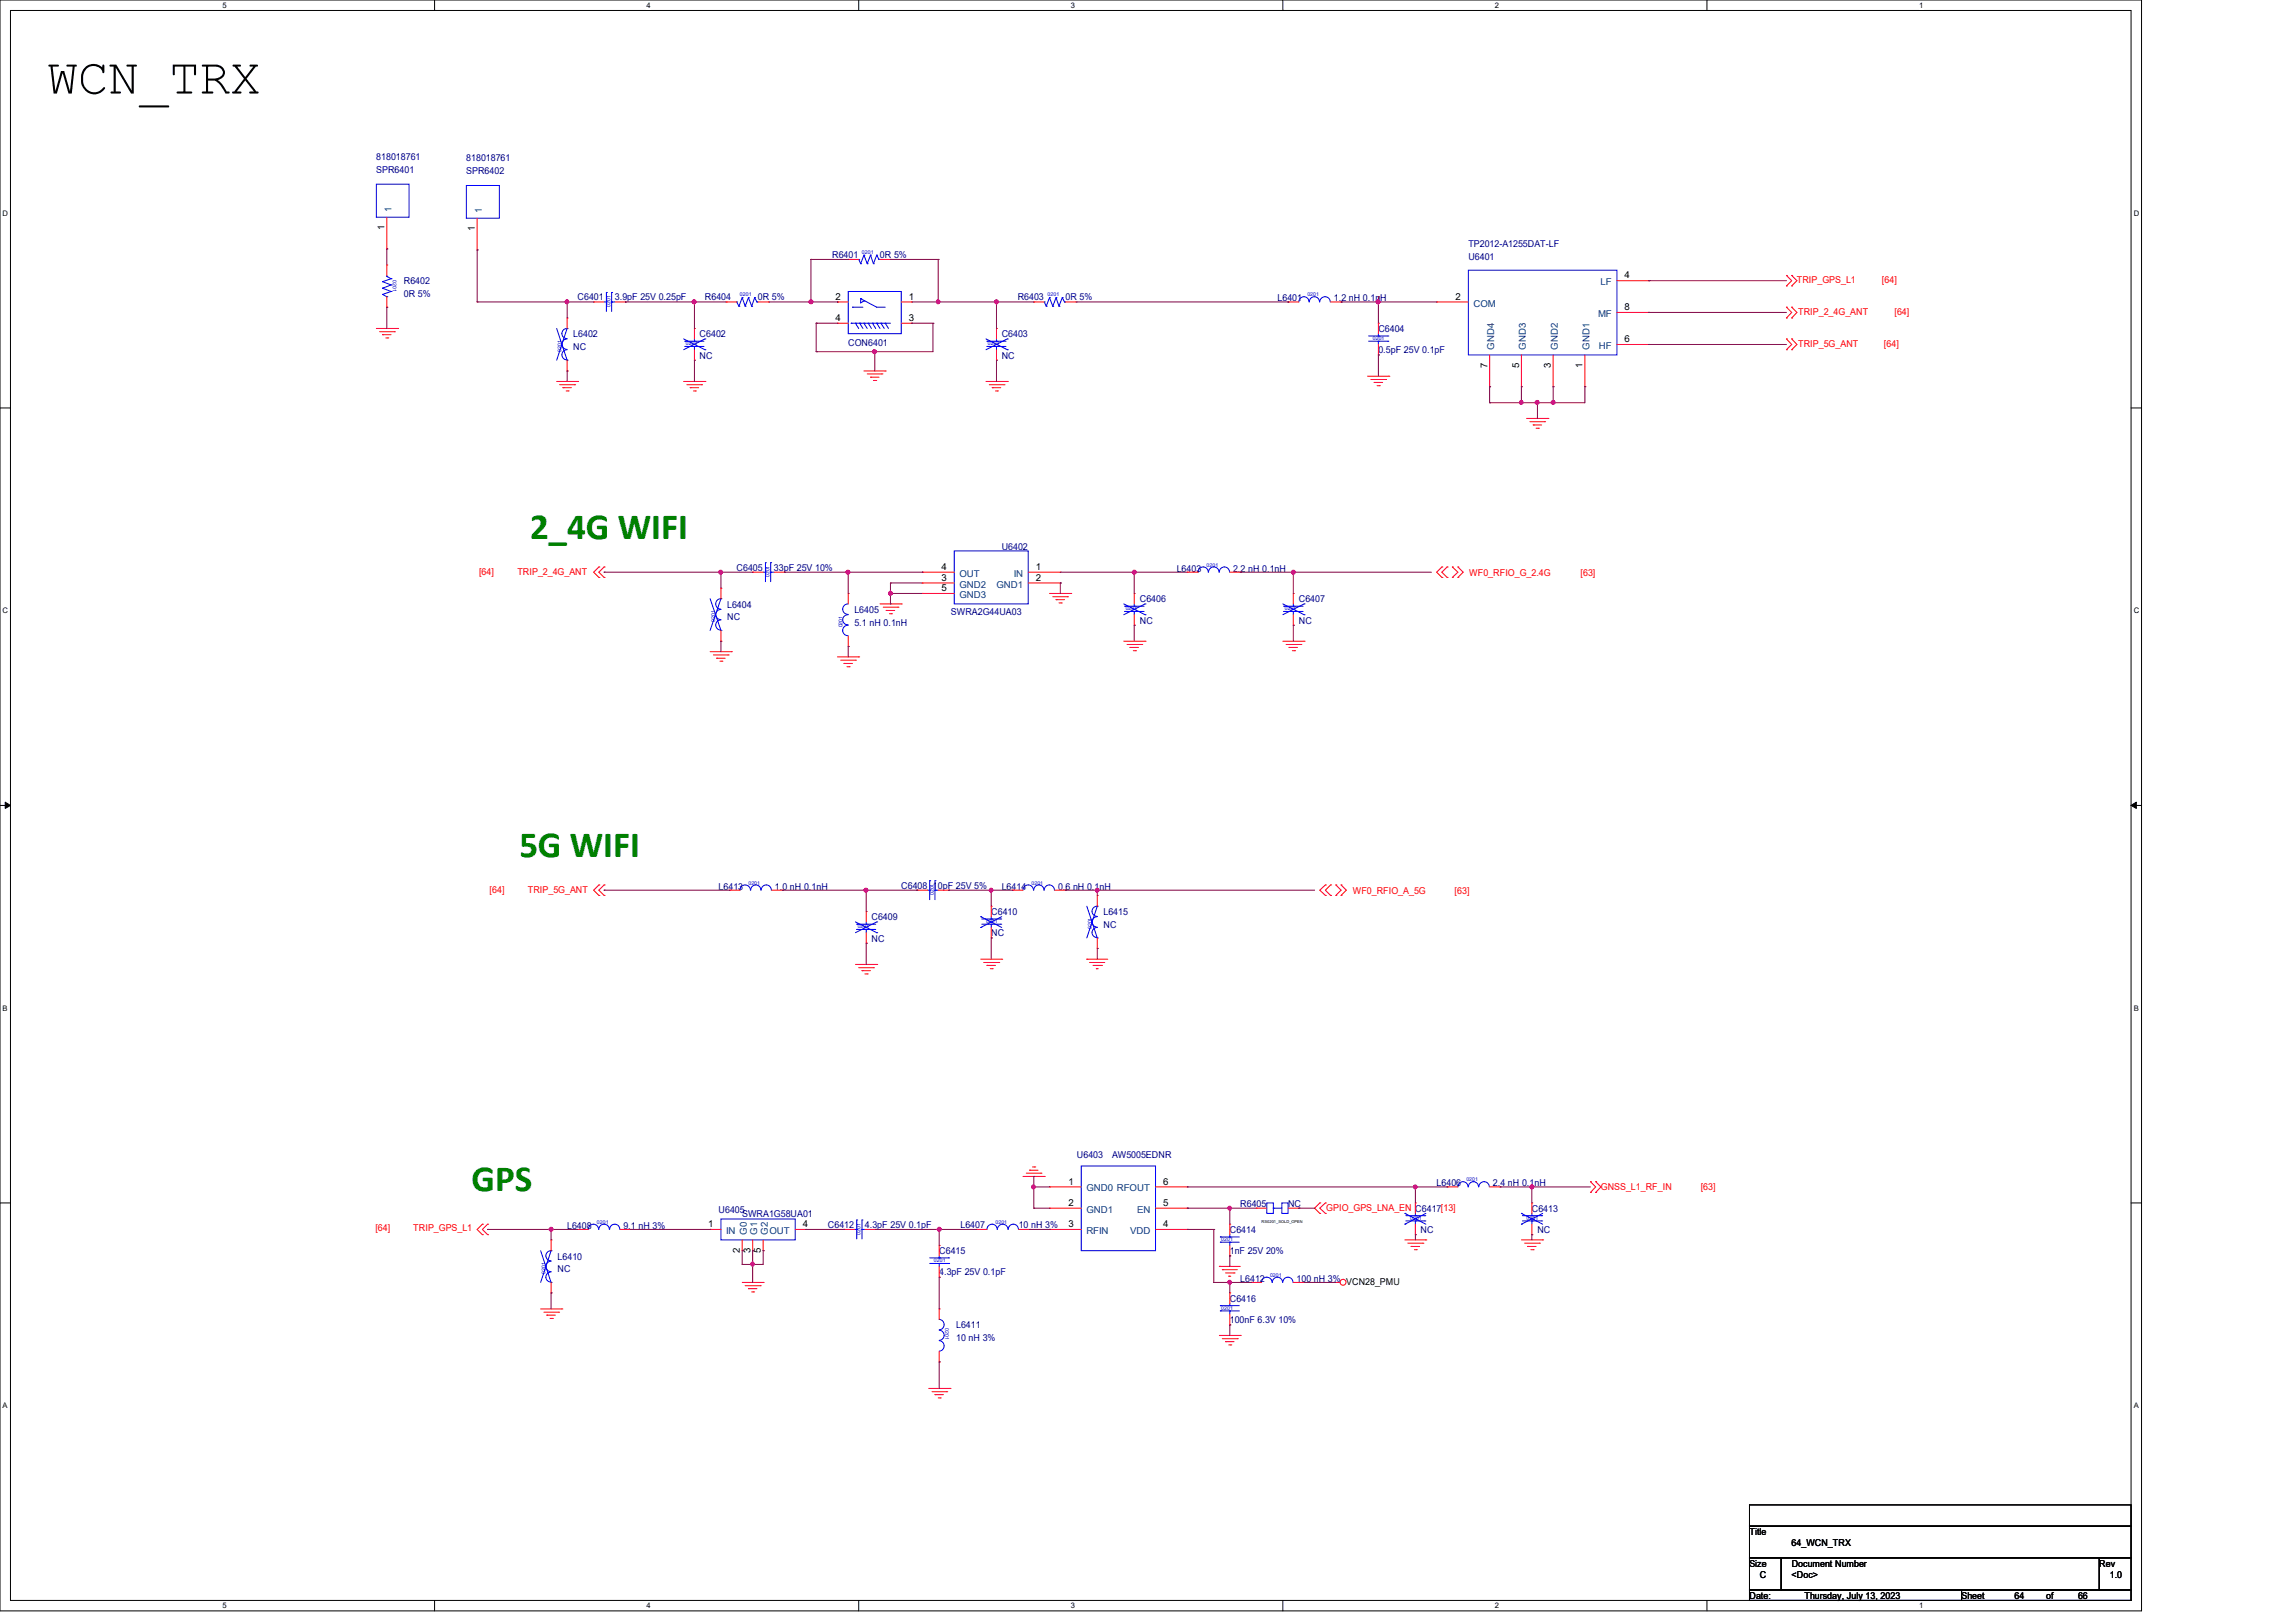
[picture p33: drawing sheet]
<svg xmlns="http://www.w3.org/2000/svg" width="297mm" height="210mm" viewBox="0 0 297 210" stroke-linecap="round" stroke-linejoin="round" font-family="sans-serif">
<defs><g id="words">
<text font-size="6.6" x="6.1" y="12.1">WCN_TRX</text>
<g font-size="4.8" fill="#008000">
<text x="68.6" y="69.7">2_4G WIFI</text>
<text x="67.2" y="110.9">5G WIFI</text>
<text x="61" y="154.1">GPS</text>
</g>
<g font-size="1.2" fill="#000080">
<text x="48.7" y="22.4">SPR6401</text>
<text x="48.7" y="20.7">818018761</text>
<text x="60.3" y="22.5">SPR6402</text>
<text x="60.3" y="20.9">818018761</text>
<text x="107.7" y="33.4">R6401</text>
<text x="113.8" y="33.4">0R 5%</text>
<text x="189.9" y="32">TP2012-A1255DAT-LF</text>
<text x="189.9" y="33.6">U6401</text>
<text x="52.2" y="36.8">R6402</text>
<text x="52.2" y="38.4">0R 5%</text>
<text x="74.7" y="38.9">C6401</text>
<text x="79.5" y="38.9">3.9pF 25V 0.25pF</text>
<text x="91.2" y="38.9">R6404</text>
<text x="98" y="38.9">0R 5%</text>
<text x="131.7" y="38.9">R6403</text>
<text x="137.8" y="38.9">0R 5%</text>
<text x="165.3" y="39">L6401</text>
<text x="172.5" y="39">1.2 nH 0.1nH</text>
<text x="74.2" y="43.6">L6402</text>
<text x="74.2" y="45.3">NC</text>
<text x="90.5" y="43.6">C6402</text>
<text x="90.5" y="46.4">NC</text>
<text x="109.7" y="44.7">CON6401</text>
<text x="129.6" y="43.6">C6403</text>
<text x="129.6" y="46.4">NC</text>
<text x="178.3" y="43">C6404</text>
<text x="178.3" y="45.7">0.5pF 25V 0.1pF</text>
<text x="129.6" y="71.2">U6402</text>
<text x="95.3" y="73.8">C6405</text>
<text x="100.1" y="73.8">33pF 25V 10%</text>
<text x="147.4" y="77.9">C6406</text>
<text x="152.2" y="74">L6403</text>
<text x="159.5" y="74">2.2 nH 0.1nH</text>
<text x="168" y="77.9">C6407</text>
<text x="94.1" y="78.6">L6404</text>
<text x="94.1" y="80.3">NC</text>
<text x="110.5" y="79.3">L6405</text>
<text x="110.5" y="80.9">5.1 nH 0.1nH</text>
<text x="123" y="79.6">SWRA2G44UA03</text>
<text x="147.4" y="80.7">NC</text>
<text x="168" y="80.7">NC</text>
<text x="93" y="115.1">L6413</text>
<text x="100.2" y="115.1">1.0 nH 0.1nH</text>
<text x="112.7" y="119.1">C6409</text>
<text x="116.6" y="115">C6408 10pF 25V 5%</text>
<text x="128.2" y="118.4">C6410</text>
<text x="129.6" y="115.1">L6414</text>
<text x="136.9" y="115.1">0.6 nH 0.1nH</text>
<text x="142.7" y="118.4">L6415</text>
<text x="112.7" y="121.8">NC</text>
<text x="128.2" y="121.2">NC</text>
<text x="142.7" y="120.1">NC</text>
<text x="139.3" y="149.8">U6403</text>
<text x="143.8" y="149.8">AW5005EDNR</text>
<text x="185.8" y="153.5">L6406</text>
<text x="193.1" y="153.5">2.4 nH 0.1nH</text>
<text x="73.4" y="159">L6408</text>
<text x="80.6" y="159">9.1 nH 3%</text>
<text x="93" y="156.9">U6405</text>
<text x="96" y="157.5">SWRA1G58UA01</text>
<text x="107.1" y="158.9">C6412</text>
<text x="111.9" y="158.9">4.3pF 25V 0.1pF</text>
<text x="124.2" y="158.9">L6407</text>
<text x="131.8" y="158.9">10 nH 3%</text>
<text x="159.1" y="159.6">C6414</text>
<text x="160.4" y="156.1">R6405</text>
<text x="166.6" y="156.1">NC</text>
<text x="183.8" y="159.6">NC</text>
<text x="198.2" y="156.8">C6413</text>
<text x="198.9" y="159.6">NC</text>
<text x="72.1" y="163">L6410</text>
<text x="72.1" y="164.6">NC</text>
<text x="121.5" y="162.3">C6415</text>
<text x="121.5" y="165">4.3pF 25V 0.1pF</text>
<text x="159.1" y="162.3">1nF 25V 20%</text>
<text x="160.4" y="165.9">L6412</text>
<text x="167.7" y="165.9">100 nH 3%</text>
<text x="123.7" y="171.9">L6411</text>
<text x="123.7" y="173.5">10 nH 3%</text>
<text x="159.1" y="168.4">C6416</text>
<text x="159.1" y="171.2">100nF 6.3V 10%</text>
</g>
<g font-size="1.2">
<text x="49.7" y="29.8" transform="rotate(-90 49.7 29.8)">1</text>
<text x="61.4" y="29.9" transform="rotate(-90 61.4 29.9)">1</text>
<text x="108.1" y="38.8">2</text>
<text x="108.1" y="41.5">4</text>
<text x="117.6" y="38.8">1</text>
<text x="117.6" y="41.5">3</text>
<text x="188.3" y="38.8">2</text>
<text x="210.1" y="36">4</text>
<text x="210.1" y="40.1">8</text>
<text x="192.4" y="47.6" transform="rotate(-90 192.4 47.6)">7</text>
<text x="196.5" y="47.6" transform="rotate(-90 196.5 47.6)">5</text>
<text x="200.6" y="47.6" transform="rotate(-90 200.6 47.6)">3</text>
<text x="204.7" y="47.6" transform="rotate(-90 204.7 47.6)">1</text>
<text x="210.1" y="44.3">6</text>
<text x="121.8" y="75.1">3</text>
<text x="121.8" y="76.5">5</text>
<text x="121.8" y="73.7">4</text>
<text x="134" y="75.1">2</text>
<text x="134" y="73.7">1</text>
<text x="138.2" y="153.3">1</text>
<text x="150.4" y="153.3">6</text>
<text x="91.6" y="158.8">1</text>
<text x="103.8" y="158.8">4</text>
<text x="138.2" y="156">2</text>
<text x="138.2" y="158.8">3</text>
<text x="150.4" y="158.8">4</text>
<text x="150.4" y="156">5</text>
<text x="95.7" y="162.1" transform="rotate(-90 95.7 162.1)">2</text>
<text x="97.1" y="162.1" transform="rotate(-90 97.1 162.1)">3</text>
<text x="98.4" y="162.1" transform="rotate(-90 98.4 162.1)">5</text>
<text x="174.2" y="166.3">VCN28_PMU</text>
<text x="226.3" y="198.6">Title</text>
<text x="226.3" y="202.7">Size</text>
<text x="231.8" y="200">64_WCN_TRX</text>
<text x="231.8" y="202.7">Document Number</text>
<text x="271.6" y="202.7">Rev</text>
<text x="226.3" y="206.9">Date:</text>
<text x="227.7" y="204.1">C</text>
<text x="231.8" y="204.1">&lt;Doc&gt;</text>
<text x="233.4" y="206.9">Thursday, July 13, 2023</text>
<text x="253.7" y="206.9">Sheet</text>
<text x="260.6" y="206.9">64</text>
<text x="264.7" y="206.9">of</text>
<text x="268.8" y="206.9">66</text>
<text x="272.9" y="204.1">1.0</text>
</g>
<g font-size="1.2" fill="#004080">
<text x="50.6" y="27.4" transform="rotate(-90 50.6 27.4)">1</text>
<text x="62.3" y="27.6" transform="rotate(-90 62.3 27.6)">1</text>
<text x="190.6" y="39.7">COM</text>
<text x="206.7" y="41">MF</text>
<text x="207" y="36.9">LF</text>
<text x="193.3" y="45.3" transform="rotate(-90 193.3 45.3)">GND4</text>
<text x="197.4" y="45.3" transform="rotate(-90 197.4 45.3)">GND3</text>
<text x="201.5" y="45.3" transform="rotate(-90 201.5 45.3)">GND2</text>
<text x="205.6" y="45.3" transform="rotate(-90 205.6 45.3)">GND1</text>
<text x="206.8" y="45.2">HF</text>
<text x="124.1" y="76">GND2</text>
<text x="124.1" y="77.4">GND3</text>
<text x="124.1" y="74.6">OUT</text>
<text x="128.9" y="76">GND1</text>
<text x="131.1" y="74.6">IN</text>
<text x="140.5" y="154.2">GND0 RFOUT</text>
<text x="93.9" y="159.7">IN</text>
<text x="96.6" y="159.8" transform="rotate(-90 96.6 159.8)">G0</text>
<text x="98" y="159.8" transform="rotate(-90 98 159.8)">G1</text>
<text x="99.3" y="159.8" transform="rotate(-90 99.3 159.8)">G2</text>
<text x="99.5" y="159.7">OUT</text>
<text x="140.5" y="156.9">GND1</text>
<text x="140.5" y="159.7">RFIN</text>
<text x="146.2" y="159.7">VDD</text>
<text x="147.1" y="156.9">EN</text>
</g>
<g font-size="1.2" fill="#f00">
<text x="232.4" y="36.7">TRIP_GPS_L1</text>
<text x="232.6" y="40.8">TRIP_2_4G_ANT</text>
<text x="243.4" y="36.7">[64]</text>
<text x="245.1" y="40.8">[64]</text>
<text x="232.6" y="44.9">TRIP_5G_ANT</text>
<text x="243.7" y="44.9">[64]</text>
<text x="62" y="74.4">[64]</text>
<text x="66.9" y="74.4">TRIP_2_4G_ANT</text>
<text x="190.1" y="74.5">WF0_RFIO_G_2.4G</text>
<text x="204.5" y="74.5">[63]</text>
<text x="63.3" y="115.5">[64]</text>
<text x="68.3" y="115.5">TRIP_5G_ANT</text>
<text x="175" y="115.7">WF0_RFIO_A_5G</text>
<text x="188.2" y="115.7">[63]</text>
<text x="207.1" y="153.9">GNSS_L1_RF_IN</text>
<text x="220" y="153.9">[63]</text>
<text x="48.6" y="159.3">[64]</text>
<text x="53.5" y="159.3">TRIP_GPS_L1</text>
<text x="171.6" y="156.7">GPIO_GPS_LNA_EN C6417[13]</text>
</g>
<g font-size="1">
<text x="28.8" y="1">5</text>
<text x="83.7" y="1">4</text>
<text x="138.5" y="1">3</text>
<text x="193.4" y="1">2</text>
<text x="248.2" y="1">1</text>
<text x=".3" y="27.9">D</text>
<text x="276" y="27.9">D</text>
<text x=".3" y="79.4">C</text>
<text x="276" y="79.4">C</text>
<text x=".3" y="130.8">B</text>
<text x="276" y="130.8">B</text>
<text x=".3" y="182.2">A</text>
<text x="276" y="182.2">A</text>
<text x="28.8" y="208.1">5</text>
<text x="83.7" y="208.1">4</text>
<text x="138.5" y="208.1">3</text>
<text x="193.4" y="208.1">2</text>
<text x="248.2" y="208.1">1</text>
</g>
<g font-size=".7" fill="#00f">
<text x="111.5" y="32.9">0201</text>
<text x="50.8" y="36.2" transform="rotate(90 50.8 36.2)">0201</text>
<text x="79" y="39.8" transform="rotate(-90 79 39.8)">0201</text>
<text x="95.7" y="38.4">0201</text>
<text x="135.5" y="38.4">0201</text>
<text x="169.1" y="38.4">0201</text>
<text x="72.6" y="45.5" transform="rotate(-90 72.6 45.5)">0201</text>
<text x="88.7" y="44.7">0201</text>
<text x="127.8" y="44.7">0201</text>
<text x="177.6" y="43.9">0201</text>
<text x="99.5" y="74.7" transform="rotate(-90 99.5 74.7)">0201</text>
<text x="156.1" y="73.3">0201</text>
<text x="92.5" y="80.5" transform="rotate(-90 92.5 80.5)">0201</text>
<text x="109" y="81.2" transform="rotate(-90 109 81.2)">0201</text>
<text x="145.6" y="79">0201</text>
<text x="166.2" y="79">0201</text>
<text x="96.8" y="114.5">0201</text>
<text x="120.8" y="115.9" transform="rotate(-90 120.8 115.9)">0201</text>
<text x="127.6" y="119.4">0201</text>
<text x="133.4" y="114.5">0201</text>
<text x="111" y="120.1">0201</text>
<text x="141.2" y="120.3" transform="rotate(-90 141.2 120.3)">0201</text>
<text x="189.7" y="152.9">0201</text>
<text x="77.2" y="158.4">0201</text>
<text x="111.3" y="159.8" transform="rotate(-90 111.3 159.8)">0201</text>
<text x="128.8" y="158.4">0201</text>
<text x="158" y="160.5">0201</text>
<text x="182.4" y="157.8">0201</text>
<text x="197.5" y="157.8">0201</text>
<text x="70.6" y="164.8" transform="rotate(-90 70.6 164.8)">0201</text>
<text x="120.8" y="163.3">0201</text>
<text x="164.3" y="165.2">0201</text>
<text x="122.3" y="171.8" transform="rotate(90 122.3 171.8)">0201</text>
<text x="158" y="169.5">0201</text>
</g>
<text font-size=".5" x="163.2" y="158.2">RS0201_SOLD_OPEN</text>
</g></defs>
<path d="M0 0h277v208.4h-277zM1.4 1.4h274.3v205.7h-274.3z" fill="none" stroke="#000" stroke-width=".13"/>
<g fill="#fff">
<path d="M28.8 .1h.5v1.1h-.5z"/>
<path d="M28.8 207.2h.5v1.1h-.5z"/>
</g>
<path d="M56.2 0v1.4M56.2 207.1v1.3" fill="none" stroke="#000" stroke-width=".13"/>
<g fill="#fff">
<path d="M83.7 .1h.5v1.1h-.5z"/>
<path d="M83.7 207.2h.5v1.1h-.5z"/>
</g>
<path d="M111.1 0v1.4M111.1 207.1v1.3" fill="none" stroke="#000" stroke-width=".13"/>
<g fill="#fff">
<path d="M138.5 .1h.6v1.1h-.6z"/>
<path d="M138.5 207.2h.6v1.1h-.6z"/>
</g>
<path d="M165.9 0v1.4M165.9 207.1v1.3" fill="none" stroke="#000" stroke-width=".13"/>
<g fill="#fff">
<path d="M193.4 .1h.5v1.1h-.5z"/>
<path d="M193.4 207.2h.5v1.1h-.5z"/>
</g>
<path d="M220.8 0v1.4M220.8 207.1v1.3" fill="none" stroke="#000" stroke-width=".13"/>
<g fill="#fff">
<path d="M248.2 .1h.6v1.1h-.6z"/>
<path d="M248.2 207.2h.6v1.1h-.6z"/>
<path d="M.3 27.1h.8v1.1h-.8z"/>
<path d="M276 27.1h.7v1.1h-.7z"/>
<path d="M.3 78.5h.8v1.1h-.8z"/>
<path d="M276 78.5h.7v1.1h-.7z"/>
</g>
<path d="M0 52.8h1.4M275.7 52.8h1.3" fill="none" stroke="#000" stroke-width=".13"/>
<g fill="#fff">
<path d="M.3 129.9h.7v1.1h-.7z"/>
<path d="M276 129.9h.6v1.1h-.6z"/>
</g>
<path d="M0 104.2h1.4M275.7 104.2h1.3" fill="none" stroke="#000" stroke-width=".13"/>
<path d="M.7 103.8l.7 .4-.7 .4zM275.7 104.2l.7-.4v.8z" fill="#000" stroke="#000" stroke-width=".13"/>
<g fill="#fff">
<path d="M.3 181.4h.7v1.1h-.7z"/>
<path d="M276 181.4h.6v1.1h-.6z"/>
</g>
<path d="M0 155.7h1.4M275.7 155.7h1.3M226.3 194.7h49.4v2.8h-49.4zM226.3 197.5h49.4v4.1h-49.4zM226.3 201.6h4.1v4.1h-4.1zM226.3 205.7h27.4v1.4h-27.4zM230.4 201.6h41.2v4.1h-41.2zM253.7 205.7h22v1.4h-22zM271.6 201.6h4.1v4.1h-4.1z" fill="none" stroke="#000" stroke-width=".13"/>
<g fill="none" stroke="#f00" stroke-width=".13">
<path d="M50 39.8h.1M50 34.3h.1M50 32.2h.1M50 28.1v4.1M50 34.3v1.3M50 38.4v1.4M61.7 32.3h.1M61.7 28.2v4.1M76.8 39.1h.1M76.8 39.1h1.3M79.5 39.1h1.4M80.9 39.1h.1"/>
<path d="M93.9 39.1h.1M93.9 39.1h1.4M98 39.1h1.4M99.4 39.1h.1M108.3 39.1h.1M108.3 39.1h1.4M109.7 33.6h.1M109.7 33.6h1.4M113.8 33.6h1.4M115.2 33.6h.1M116.6 39.1h1.3M117.9 39.1h.1"/>
<path d="M133.7 39.1h.1M133.7 39.1h1.4M137.8 39.1h1.4M139.2 39.1h.1M166.6 39.1h.1M166.6 39.1h1.4M172.1 39.1h1.4M173.5 39.1h.1M185.8 39.1h.1M185.8 39.1h4.1M209.2 36.3h4.1M213.3 36.3h.1"/>
<path d="M231.1 37h.1M231.1 35.6h.1M231.1 39.8h.1M231.1 35.6l.7 .7-.7 .7M231.1 39.8l.7 .6-.7 .7M231.8 37h.1M231.8 35.6h.1M231.8 39.8h.1M231.8 35.6l.7 .7-.7 .7M231.8 39.8l.7 .6-.7 .7M48.7 42.5h2.7M49.1 42.9h1.9"/>
<path d="M49.5 43.3h.1M49.5 43.3h1.1M49.9 43.7h.3M50.2 43.7h.1M51 42.9h.1M51.4 42.5h.1M72 49.4h2.7M72.4 49.8h1.9M72.8 50.2h.1M72.8 50.2h1.1M73.2 50.6h.3M73.4 48h.1"/>
<path d="M73.4 41.1h.1M73.4 41.1v1.4M73.4 46.6v1.4M73.5 50.6h.1M74.3 49.8h.1M74.7 49.4h.1M88.4 49.4h2.8M88.9 49.8h1.9M89.3 50.2h.1M89.3 50.2h1.1M89.7 50.6h.3M89.8 42.5h.1"/>
<path d="M89.8 46.6h.1M89.8 42.5v1.4M89.8 45.3v1.3M90 50.6h.1M90.8 49.8h.1M91.2 49.4h.1M108.3 41.8h.1M108.3 41.8h1.4M111.8 48h2.7M112.2 48.4h1.9M112.6 48.8h.1M112.6 48.8h1.1"/>
<path d="M113 49.2h.3M113.3 49.2h.1M114.1 48.4h.1M114.5 48h.1M116.6 41.8h1.3M117.9 41.8h.1M127.6 49.4h2.7M128 49.8h1.9M128.4 50.2h.1M128.4 50.2h1.1M128.8 50.6h.2M128.9 42.5h.1"/>
<path d="M128.9 46.6h.1M128.9 42.5v1.4M128.9 45.3v1.3M129 50.6h.1M129.9 49.8h.1M130.3 49.4h.1M176.9 48.7h2.8M177.3 49.1h1.9M177.8 49.5h.1M177.8 49.5h1.1M178.1 49.9h.3M178.3 41.8h.1"/>
<path d="M178.3 45.9h.1M178.3 41.8v1.4M178.3 44.6v1.3M178.4 49.9h.1M179.2 49.1h.1M179.7 48.7h.1M192.7 50h.1M192.7 45.9v4.1M196.8 50h.1M196.8 45.9v4.1M197.5 54.1h2.7M197.9 54.6h1.9"/>
<path d="M198.3 55h.1M198.3 55h1.1M198.7 55.4h.3M199 55.4h.1M199.8 54.6h.1M200.2 54.1h.1M200.9 50h.1M200.9 45.9v4.1M205 50h.1M205 45.9v4.1M209.2 44.6h4.1M209.2 40.4h4.1"/>
<path d="M213.3 44.6h.1M213.3 40.4h.1M231.1 41.1h.1M231.1 45.3h.1M231.1 43.9h.1M231.1 43.9l.7 .7-.7 .7M231.8 41.1h.1M231.8 45.3h.1M231.8 43.9h.1M231.8 43.9l.7 .7-.7 .7M77.5 74.7h.1M77.5 73.4h.1"/>
<path d="M77.5 73.4l-.7 .6 .7 .7M78.1 74.7h.1M78.1 73.4h.1M78.1 73.4l-.6 .6 .6 .7M93.3 76.1h.1M93.3 76.1v1.4M97.4 74h.1M97.4 74h1.3M100.1 74h1.4M101.5 74h.1M109.7 76.8h.1M109.7 76.8v1.3"/>
<path d="M113.8 78.1h2.8M114.3 78.6h1.9M114.6 79h.1M114.6 79h1.1M115.1 79.4h.2M115.3 79.4h.1M116.2 78.6h.1M116.6 78.1h.1M119.3 75.4h.1M119.3 76.8h.1M119.3 74h.1M119.3 76.8h4.1"/>
<path d="M119.3 74h4.1M119.3 75.4h4.1M133 74h4.2M133 75.4h4.2M135.8 76.8h2.7M136.2 77.2h1.9M136.6 77.6h.1M136.6 77.6h1.1M137 78h.3M137.2 75.4h.1M137.2 74h.1M137.3 78h.1"/>
<path d="M138.1 77.2h.1M138.5 76.8h.1M146.7 76.8h.1M146.7 76.8v1.3M146.7 79.5v1.4M153.6 74h.1M153.6 74h1.4M159.1 74h1.3M160.4 74h.1M167.3 76.8h.1M167.3 76.8v1.3M167.3 79.5v1.4"/>
<path d="M186.5 74.7h.1M186.5 73.4h.1M186.5 73.4l-.7 .6 .7 .7M187.2 74.7h.1M187.2 73.4h.1M187.2 73.4l-.7 .6 .7 .7M187.9 74.7h.1M187.9 73.4h.1M187.9 73.4l.7 .6-.7 .7M188.6 73.4h.1M188.6 74.7h.1M188.6 73.4l.7 .6-.7 .7"/>
<path d="M91.9 84.3h2.7M92.3 84.8h1.9M92.7 85.2h.1M92.7 85.2h1.1M93.1 85.6h.3M93.3 83h.1M93.3 81.6v1.4M93.4 85.6h.1M94.2 84.8h.1M94.6 84.3h.1M108.3 85h2.8M108.8 85.4h1.9"/>
<path d="M109.2 85.9h.1M109.2 85.9h1.1M109.6 86.3h.3M109.7 83.7h.1M109.7 82.3v1.4M109.9 86.3h.1M110.7 85.4h.1M111.1 85h.1M145.4 83h2.7M145.8 83.4h1.9M146.2 83.8h.1M146.2 83.8h1.1"/>
<path d="M146.6 84.2h.3M146.7 80.9h.1M146.9 84.2h.1M147.7 83.4h.1M148.1 83h.1M165.9 83h2.8M166.4 83.4h1.9M166.8 83.8h.1M166.8 83.8h1.1M167.2 84.2h.3M167.3 80.9h.1M167.5 84.2h.1"/>
<path d="M168.3 83.4h.1M168.7 83h.1M77.5 115.9h.1M77.5 114.5h.1M77.5 114.5l-.7 .7 .7 .7M78.1 115.9h.1M78.1 114.5h.1M78.1 114.5l-.6 .7 .6 .7M94.4 115.2h.1M94.4 115.2h1.3M99.8 115.2h1.4M101.2 115.2h.1"/>
<path d="M112.1 117.9h.1M112.1 117.9v1.4M118.6 115.2h.1M118.6 115.2h1.4M121.4 115.2h1.3M122.7 115.2h.1M128.2 117.3h.1M128.2 117.3v1.3M131 115.2h.1M131 115.2h1.3M136.4 115.2h1.4M137.8 115.2h.1"/>
<path d="M141.9 115.9h.1M141.9 115.9v1.4M171.4 115.9h.1M171.4 114.5h.1M171.4 114.5l-.7 .7 .7 .7M172.1 115.9h.1M172.1 114.5h.1M172.1 114.5l-.7 .7 .7 .7M172.8 115.9h.1M172.8 114.5h.1M172.8 114.5l.7 .7-.7 .7M173.5 114.5h.1"/>
<path d="M173.5 115.9h.1M173.5 114.5l.7 .7-.7 .7M110.7 124.8h2.7M111.1 125.2h1.9M111.5 125.6h.1M111.5 125.6h1.1M111.9 126h.3M112.1 122h.1M112.1 120.7v1.3M112.2 126h.1M113 125.2h.1M113.4 124.8h.1"/>
<path d="M126.9 124.1h2.7M127.3 124.5h1.9M127.7 124.9h.1M127.7 124.9h1.1M128.1 125.3h.3M128.2 121.4h.1M128.2 120v1.4M128.4 125.3h.1M129.2 124.5h.1M129.6 124.1h.1M140.6 124.1h.1M140.6 124.1h2.7"/>
<path d="M141 124.5h.1M141 124.5h1.9M141.4 124.9h1.1M141.8 125.3h.1M141.8 125.3h.3M141.9 122.7h.1M141.9 121.4v1.3M142.5 124.9h.1M62.4 158.4h.1M62.4 159.8h.1M62.4 158.4l-.7 .7 .7 .7M63.1 158.4h.1"/>
<path d="M63.1 159.8h.1M63.1 158.4l-.7 .7 .7 .7M74.7 159.1h.1M74.7 159.1h1.4M80.2 159.1h1.4M81.6 159.1h.1M91.9 159.1h.1M91.9 159.1h1.4M102.9 159.1h1.3M104.2 159.1h.1M109.2 159.1h.1M109.2 159.1h1.3"/>
<path d="M111.9 159.1h1.4M113.3 159.1h.1M126.3 159.1h.1M126.3 159.1h1.4M131.8 159.1h1.4M132.3 152.2h2.8M132.8 151.8h1.9M133.2 151.4h.1M133.2 159.1h.1M133.2 151.4h1.1M133.6 151h.3M133.9 151h.1"/>
<path d="M134.7 151.8h.1M135.1 152.2h.1M135.8 153.6h.1M135.8 156.3h.1M135.8 159.1h.1M135.8 159.1h4.1M135.8 153.6h4.1M135.8 156.3h4.1M149.5 159.1h4.1M149.5 153.6h4.1M149.5 156.3h4.1M153.6 159.1h.1"/>
<path d="M153.6 156.3h.1M153.6 153.6h.1M159.1 158.4h.1M159.1 158.4v1.4M162.5 156.3h.1M162.5 156.3h1.4M166.6 156.3h1.4M168 156.3h.1M170.7 155.7h.1M170.7 157h.1M170.7 155.7l-.6 .6 .6 .7M171.4 157h.1"/>
<path d="M171.4 155.7h.1M171.4 155.7l-.7 .6 .7 .7M183.1 155.7h.1M183.1 159.8h.1M183.1 155.7v1.3M183.1 158.4v1.4M187.2 153.6h.1M187.2 153.6h1.4M192.7 153.6h1.4M194.1 153.6h.1M198.2 155.7h.1M198.2 159.8h.1"/>
<path d="M198.2 155.7v1.3M198.2 158.4v1.4M205.7 154.3h.1M205.7 152.9h.1M205.7 152.9l.7 .7-.7 .7M206.4 154.3h.1M206.4 152.9h.1M206.4 152.9l.7 .7-.7 .7M69.9 169.4h2.8M70.4 169.8h1.9M70.7 170.2h.1M70.7 170.2h1.1"/>
<path d="M71.2 170.6h.3M71.3 167.3h.1M71.3 160.4h.1M71.3 160.4v1.4M71.3 165.9v1.4M71.5 170.6h.1M72.3 169.8h.1M72.7 169.4h.1M96 161.8h.1M96 165.9h2.7M96 160.4v1.4M96.4 166.4h1.9"/>
<path d="M96.8 166.8h.1M96.8 166.8h1.1M97.2 167.2h.3M97.4 161.8h.1M97.4 160.4v1.4M97.5 167.2h.1M98.3 166.4h.1M98.7 165.9h.1M98.7 161.8h.1M98.7 160.4v1.4M120.1 179.7h2.8M121.5 161.2h.1"/>
<path d="M121.5 165.3h.1M121.5 169.4h.1M121.5 176.2h.1M121.5 161.2v1.3M121.5 163.9v1.4M121.5 169.4v1.3M121.5 174.9v1.3M122.9 179.7h.1M157.7 163.9h.1M157.7 163.9h2.7M157.7 172.8h2.7M158.1 164.3h.1"/>
<path d="M158.1 164.3h2M158.1 173.2h2M158.5 173.6h.1M158.5 164.7h1.1M158.5 173.6h1.1M159 165.1h.1M159 165.1h.2M159 174h.2M159.1 162.5h.1M159.1 167.3h.1M159.1 171.4h.1M159.1 161.2v1.3"/>
<path d="M159.1 167.3v1.4M159.1 170.1v1.3M159.2 174h.1M159.6 164.7h.1M160.1 173.2h.1M160.4 172.8h.1M161.8 165.9h.1M161.8 165.9h1.4M167.3 165.9h1.4M168.7 165.9h.1M172.8 165.9h.1M172.8 165.9h.6"/>
<path d="M181.7 160.4h2.7M182.1 160.9h2M182.5 161.3h.1M182.5 161.3h1.1M183 161.7h.2M183.2 161.7h.1M184.1 160.9h.1M184.4 160.4h.1M196.8 160.4h2.8M197.2 160.9h1.9M197.6 161.3h.1M197.6 161.3h1.1"/>
<path d="M198 161.7h.3M198.3 161.7h.1M199.1 160.9h.1M199.6 160.4h.1M120.6 180.1h1.9M120.9 180.5h.1M120.9 180.5h1.1M121.4 180.9h.2M121.6 180.9h.1M122.5 180.1h.1"/>
<circle cx="173.7" cy="165.9" r=".38"/>
</g>
<g fill="none" stroke="#00f" stroke-width=".13">
<path d="M48.7 23.8h4.2v4.3h-4.2zM49.5 36.4h.1M49.5 37.3h.1M49.5 38.1h.1M49.5 36.4l1.1 .5M49.5 37.3l1.1 .4M49.5 38.1l.5 .3M50 38.4h.1M50 35.8h.1M50 35.8l.6 .3M50 35.6v.2M50.6 36.1h.1"/>
<path d="M50.6 36.9h.1M50.6 37.7h.1M50.6 36.1l-1.1 .3M50.6 36.9l-1.1 .4M50.6 37.7l-1.1 .4M60.3 24h4.3v4.2h-4.3zM78.1 39.1h.3M78.4 39.1h.1M78.4 37.8h.1M78.4 37.8v2.5M79.1 37.8h.1M79.1 39.1h.1"/>
<path d="M79.1 39.1h.4M79.1 37.8v2.5M95.3 39.1h.1M95.3 39.1l.3 .5M95.6 39.6h.1M96 38.5h.1M96 38.5l.4 1.1M96 38.5l-.4 1.1M96.4 39.6h.1M96.8 38.5h.1M96.8 38.5l.4 1.1M96.8 38.5l-.4 1.1"/>
<path d="M97.2 39.6h.1M97.6 38.5h.1M97.6 38.5l.3 .6M97.6 38.5l-.4 1.1M97.9 39.1h.1M109.7 37.7h6.9v5.5h-6.9zM110.3 39.8h.1M110.3 39.8h1.3M111.1 33.6h.1M111.1 33.6l.2 .5M111.3 34.1h.1M111.3 38.7h.1"/>
<path d="M111.3 38.7l2.1 1.1h1.1M111.3 38.7v.5l.5-.3M111.8 33h.1M111.8 38.9h.1M111.8 33l.4 1.1M111.8 33l-.5 1.1M112.2 34.1h.1M112.6 33h.1M112.6 33l.4 1.1M112.6 33l-.4 1.1M113 34.1h.1M113.4 33h.1"/>
<path d="M113.4 33l.3 .6M113.4 33l-.4 1.1M113.7 33.6h.1M135.1 39.1h.1M135.1 39.1l.2 .5M135.3 39.6h.1M135.8 38.5h.1M135.8 38.5l.4 1.1M135.8 38.5l-.5 1.1M136.2 39.6h.1M136.6 38.5h.1M136.6 38.5l.4 1.1"/>
<path d="M136.6 38.5l-.4 1.1M137 39.6h.1M137.4 38.5h.1M137.4 38.5l.3 .6M137.4 38.5l-.4 1.1M137.7 39.1h.1M169.3 39.1a.66 .66 0 0 0-.6-.7 .66 .66 0 0 0-.7 .7M170.7 39.1a.66 .66 0 0 0-.7-.7 .66 .66 0 0 0-.6 .7M172.1 39.1a.68 .68 0 0 0-.7-.7 .68 .68 0 0 0-.7 .7M189.9 35h19.3v10.9h-19.3zM72 42.5l1.4 4.1M73.4 45.3a.66 .66 0 0 0-.7 .6 .66 .66 0 0 0 .7 .7"/>
<path d="M73.4 43.9a.68 .68 0 0 0-.7 .6 .68 .68 0 0 0 .7 .7M73.4 42.5a.66 .66 0 0 0-.7 .7 .66 .66 0 0 0 .7 .6M73.4 46.6h.1M73.4 42.5h.1M73.4 42.5l-1.4 4.1M88.4 43.9l2.8 1.4M88.6 44.8h.1M88.6 44.2h.1M88.6 44.8h2.5M88.6 44.2h2.5M89.8 44.2h.1M89.8 44.8h.1"/>
<path d="M89.8 43.9v.3M89.8 44.8v.5M91.2 45.3h.1M91.2 43.9h.1M91.2 43.9l-2.8 1.4M110.1 41.8h.1M110.1 41.8h5.1M110.7 41.8h.1M110.7 41.8l.4 .7M111.2 41.8h.1M111.2 41.8l.4 .7M111.8 41.8h.1"/>
<path d="M111.8 41.8l.4 .7M112.3 41.8h.1M112.3 41.8l.4 .7M112.9 41.8h.1M112.9 41.8l.4 .7M113.4 41.8h.1M113.4 41.8l.4 .7M114 41.8h.1M114 41.8l.4 .7M114.5 41.8h.1M114.5 41.8l.4 .7M127.6 43.9l2.7 1.4"/>
<path d="M127.7 44.8h.1M127.7 44.2h.1M127.7 44.8h2.4M127.7 44.2h2.4M128.9 44.2h.1M128.9 44.8h.1M128.9 43.9v.3M128.9 44.8v.5M130.3 45.3h.1M130.3 43.9h.1M130.3 43.9l-2.7 1.4M177 44.2h2.5"/>
<path d="M177 43.5h2.5M178.3 43.5h.1M178.3 44.2h.1M178.3 43.2v.3M178.3 44.2v.4M179.5 44.2h.1M179.5 43.5h.1M91.9 77.5l1.4 4.1M93.3 77.5a.68 .68 0 0 0-.7 .6 .68 .68 0 0 0 .7 .7M93.3 77.5h.1M93.3 77.5l-1.4 4.1M93.3 78.9a.66 .66 0 0 0-.7 .6 .66 .66 0 0 0 .7 .7"/>
<path d="M98.7 74h.3M99 74h.1M99 72.8h.1M99 72.8v2.5M99.7 72.8h.1M99.7 74h.1M99.7 74h.4M99.7 72.8v2.5M109.7 79.5a.66 .66 0 0 0-.7 .7 .66 .66 0 0 0 .7 .7M109.7 78.1a.68 .68 0 0 0-.7 .7 .68 .68 0 0 0 .7 .7M123.4 71.3h9.6v6.8h-9.6zM145.4 78.1l2.7 1.4"/>
<path d="M145.5 79.1h.1M145.5 78.4h.1M145.5 79.1h2.5M145.5 78.4h2.5M146.7 78.4h.1M146.7 79.1h.1M146.7 78.1v.3M146.7 79.1v.4M148.1 79.5h.1M148.1 78.1h.1M148.1 78.1l-2.7 1.4M155 74a.66 .66 0 0 1 .6-.6 .66 .66 0 0 1 .7 .6"/>
<path d="M156.3 74a.68 .68 0 0 1 .7-.6 .68 .68 0 0 1 .7 .6M157.7 74a.66 .66 0 0 1 .7-.6 .66 .66 0 0 1 .6 .6M165.9 78.1l2.8 1.4M166.1 79.1h.1M166.1 78.4h.1M166.1 79.1h2.5M166.1 78.4h2.5M167.3 78.4h.1M167.3 79.1h.1M167.3 78.1v.3M167.3 79.1v.4M168.7 79.5h.1"/>
<path d="M168.7 78.1h.1M168.7 78.1l-2.8 1.4M93.3 81.6h.1M93.3 80.2a.66 .66 0 0 0-.7 .7 .66 .66 0 0 0 .7 .6M109.7 80.9a.68 .68 0 0 0-.7 .7 .68 .68 0 0 0 .7 .7M95.7 115.2a.68 .68 0 0 1 .7-.7 .68 .68 0 0 1 .7 .7M97.1 115.2a.66 .66 0 0 1 .7-.7 .66 .66 0 0 1 .6 .7M98.5 115.2a.66 .66 0 0 1 .6-.7 .66 .66 0 0 1 .7 .7M110.7 119.3l2.7 1.4M110.8 119.6h.1M110.8 119.6h2.5M112.1 119.6h.1"/>
<path d="M112.1 119.3v.3M113.4 119.3h.1M113.4 119.3l-2.7 1.4M120 115.2h.3M120.3 115.2h.1M120.3 114h.1M120.3 114v2.4M120.9 114h.1M120.9 115.2h.1M120.9 115.2h.5M120.9 114v2.4M126.9 118.6h.1"/>
<path d="M126.9 118.6l2.7 1.4M127 119.6h2.5M127 118.9h2.5M128.2 118.9h.1M128.2 119.6h.1M128.2 118.6v.3M128.2 119.6v.4M129.5 119.6h.1M129.5 118.9h.1M129.6 118.6l-2.7 1.4M132.3 115.2a.68 .68 0 0 1 .7-.7 .68 .68 0 0 1 .7 .7M133.7 115.2a.66 .66 0 0 1 .7-.7 .66 .66 0 0 1 .6 .7"/>
<path d="M135.1 115.2a.66 .66 0 0 1 .6-.7 .66 .66 0 0 1 .7 .7M140.6 117.3l1.3 4.1M141.9 118.6a.68 .68 0 0 0-.6 .7 .68 .68 0 0 0 .6 .7M141.9 117.3a.66 .66 0 0 0-.6 .6 .66 .66 0 0 0 .6 .7M141.9 117.3h.1M141.9 117.3l-1.3 4.1M110.8 120.3h.1M110.8 120.3h2.5M112.1 120.3h.1M112.1 120.3v.4M113.4 120.7h.1M126.9 120h.1"/>
<path d="M141.9 120a.66 .66 0 0 0-.6 .7 .66 .66 0 0 0 .6 .6M141.9 121.4h.1M76.1 159.1a.66 .66 0 0 1 .7-.7 .66 .66 0 0 1 .6 .7M77.5 159.1a.68 .68 0 0 1 .6-.7 .68 .68 0 0 1 .7 .7M78.9 159.1a.66 .66 0 0 1 .6-.7 .66 .66 0 0 1 .7 .7M93.3 157.7h9.6v2.7h-9.6zM110.5 159.1h.3M110.8 159.1h.1M110.8 157.9h.1M110.8 157.9v2.4M111.5 157.9h.1M111.5 159.1h.1"/>
<path d="M111.5 159.1h.4M111.5 157.9v2.4M127.7 159.1a.66 .66 0 0 1 .6-.7 .66 .66 0 0 1 .7 .7M129 159.1a.68 .68 0 0 1 .7-.7 .68 .68 0 0 1 .7 .7M130.4 159.1a.66 .66 0 0 1 .7-.7 .66 .66 0 0 1 .6 .7M139.9 150.9h9.6v10.9h-9.6zM159.1 159.8v.3M163.9 155.7h.8v1.3h-.8zM164.7 156.3h.1M164.7 156.3h1.1M165.8 155.7h.8v1.3h-.8zM181.7 158.4h.1"/>
<path d="M181.7 157h.1M181.7 157l2.7 1.4M181.9 158h2.4M181.9 157.3h2.4M183.1 157.3h.1M183.1 158h.1M183.1 157v.3M183.1 158v.4M184.3 158h.1M184.3 157.3h.1M184.4 157l-2.7 1.4M188.6 153.6a.66 .66 0 0 1 .7-.7 .66 .66 0 0 1 .6 .7"/>
<path d="M189.9 153.6a.66 .66 0 0 1 .7-.7 .66 .66 0 0 1 .7 .7M191.3 153.6a.68 .68 0 0 1 .7-.7 .68 .68 0 0 1 .7 .7M196.8 158.4h.1M196.8 157h.1M196.8 157l2.8 1.4M196.9 158h2.5M196.9 157.3h2.5M198.2 157.3h.1M198.2 158h.1M198.2 157v.3M198.2 158v.4M199.4 158h.1"/>
<path d="M199.4 157.3h.1M199.6 157l-2.8 1.4M69.9 161.8l1.4 4.1M71.3 164.6a.66 .66 0 0 0-.7 .6 .66 .66 0 0 0 .7 .7M71.3 163.2a.68 .68 0 0 0-.7 .7 .68 .68 0 0 0 .7 .6M71.3 161.8a.66 .66 0 0 0-.7 .7 .66 .66 0 0 0 .7 .7M71.3 165.9h.1M71.3 161.8h.1M71.3 161.8l-1.4 4.1M120.3 163.5h2.4M120.3 162.8h2.4M121.5 162.8h.1"/>
<path d="M121.5 163.5h.1M121.5 170.7a.68 .68 0 0 1 .6 .7 .68 .68 0 0 1-.6 .7M121.5 172.1a.66 .66 0 0 1 .6 .7 .66 .66 0 0 1-.6 .6M121.5 173.5a.68 .68 0 0 1 .6 .7 .68 .68 0 0 1-.6 .6M121.5 162.5v.3M121.5 163.5v.4M122.7 163.5h.1M122.7 162.8h.1M157.9 160.7h.1M157.9 160.1h.1M157.9 169.6h.1M157.9 169h.1"/>
<path d="M157.9 160.7h2.4M157.9 160.1h2.4M157.9 169.6h2.4M157.9 169h2.4M159.1 160.1h.1M159.1 160.7h.1M159.1 169h.1M159.1 169.6h.1M159.1 160.7v.5M159.1 168.7v.3M159.1 169.6v.5M164.5 165.9a.68 .68 0 0 0-.6-.6 .68 .68 0 0 0-.7 .6"/>
<path d="M165.9 165.9a.66 .66 0 0 0-.7-.6 .66 .66 0 0 0-.6 .6M167.3 165.9a.66 .66 0 0 0-.7-.6 .66 .66 0 0 0-.7 .6"/>
</g>
<g fill="none" stroke="#800040" stroke-width=".13">
<path d="M50 32.2h.1M50 39.8h.1M50 32.2v2.1M50 39.8v2.7M61.7 32.3h.1M61.7 39.1h.1M61.7 32.3v6.8M61.7 39.1h15.1M73.4 39.1h.1M73.4 39.1v2M80.9 39.1h.1M80.9 39.1h13"/>
<path d="M89.8 39.1h.1M89.8 39.1v3.4M99.4 39.1h8.9M104.9 33.6h.1M104.9 39.1h.1M104.9 33.6h4.8M104.9 33.6v5.5M108.3 39.1h.1M115.2 33.6h.1M115.2 33.6h6.2M117.9 39.1h15.8M121.4 33.6h.1"/>
<path d="M121.4 39.1h.1M121.4 33.6v5.5M128.9 39.1h.1M128.9 39.1v3.4M139.2 39.1h27.4M166.6 39.1h.1M173.5 39.1h.1M173.5 39.1h12.3M178.3 39.1h.1M178.3 38.4h.1M178.3 38.4v3.4M213.3 36.3h.1"/>
<path d="M213.3 36.3h17.8M73.4 48h.1M73.4 48v1.4M89.8 46.6h.1M89.8 46.6v2.8M105.6 41.8h.1M105.6 45.5h.1M105.6 41.8v3.7M105.6 41.8h2.7M113.2 45.5h.1M113.2 45.5v2.5M117.9 41.8h.1"/>
<path d="M117.9 41.8h2.8M120.7 41.8h.1M120.7 41.8v3.7h-15.1M128.9 46.6h.1M128.9 46.6v2.8M178.3 45.9h.1M178.3 45.9v2.8M192.7 52.1h.1M192.7 50h.1M192.7 50v2.1M196.8 52.1h.1M196.8 50h.1"/>
<path d="M196.8 50v2.1M198.9 52.1h.1M198.9 52.1v2M200.9 52.1h.1M200.9 50h.1M200.9 50v2.1M205 50h.1M205 50v2.1h-12.3M213.3 40.4h.1M213.3 44.6h.1M213.3 40.4h17.8M213.3 44.6h17.8"/>
<path d="M78.1 74h.1M78.1 74h19.3M93.3 74h.1M93.3 74v2.1M101.5 74h17.8M109.7 74h.1M109.7 74v2.8M115.2 75.4h.1M115.2 76.8h.1M115.2 78.1h.1M115.2 75.4h4.1M115.2 75.4v2.7"/>
<path d="M115.2 76.8h4.1M119.3 74h.1M137.2 75.4h.1M137.2 74h16.4M137.2 75.4v1.4M146.7 74h.1M146.7 74v2.8M160.4 74h.1M160.4 74h24.8M167.3 74h.1M167.3 74v2.8M93.3 83h.1"/>
<path d="M93.3 83v1.3M109.7 83.7h.1M109.7 83.7v1.3M146.7 80.9h.1M146.7 80.9v2.1M167.3 80.9h.1M167.3 80.9v2.1M78.1 115.2h.1M78.1 115.2h16.3M101.2 115.2h17.4M112.1 115.2h.1M112.1 115.2v2.7"/>
<path d="M118.6 115.2h.1M122.7 115.2h.1M122.7 115.2h8.3M128.2 115.2h.1M128.2 115.2v2.1M137.8 115.2h.1M137.8 115.2h32.3M141.9 115.2h.1M141.9 115.2v.7M112.1 122h.1M112.1 122v2.8M128.2 121.4h.1"/>
<path d="M128.2 121.4v2.7M141.9 122.7h.1M141.9 122.7v1.4M63.1 159.1h.1M63.1 159.1h11.6M71.3 159.1h.1M71.3 159.1v1.3M81.6 159.1h10.3M91.9 159.1h.1M104.2 159.1h5M109.2 159.1h.1M113.3 159.1h.1"/>
<path d="M113.3 159.1h13M121.5 159.1h.1M121.5 159.1v2.1M133.2 159.1h2.6M133.7 152.2h.1M133.7 153.6h.1M133.7 156.3h.1M133.7 152.2v4.1M133.7 153.6h2.1M133.7 156.3h2.1M135.8 159.1h.1M153.6 156.3h.1"/>
<path d="M153.6 159.1h.1M153.6 153.6h33.6M153.6 156.3h8.9M153.6 159.1h3.4M157 159.1h.1M157 159.1v6.8M159.1 156.3h.1M159.1 156.3v2.1M168 156.3h.1M168 156.3h2.1M183.1 153.6h.1M183.1 159.8h.1"/>
<path d="M183.1 153.6v2.1M183.1 159.8v.6M187.2 153.6h.1M194.1 153.6h.1M194.1 153.6h11.6M198.2 153.6h.1M198.2 159.8h.1M198.2 153.6v2.1M198.2 159.8v.6M71.3 167.3h.1M71.3 167.3v2.1M96 161.8h.1"/>
<path d="M96 163.6h.1M96 161.8v1.8M97.4 161.8h.1M97.4 163.6h.1M97.4 161.8v4.1M98.7 161.8h.1M98.7 161.8v1.8h-2.7M121.5 165.3h.1M121.5 176.2h.1M121.5 165.3v4.1M121.5 176.2v3.5M157 165.9h.1"/>
<path d="M157 165.9h4.8M159.1 162.5h.1M159.1 165.9h.1M159.1 171.4h.1M159.1 162.5v1.4M159.1 165.9v1.4M159.1 171.4v1.4M161.8 165.9h.1M168.7 165.9h.1M168.7 165.9h4.1"/>
</g>
<g fill="#f0f" stroke="#f0f" stroke-width=".13">
<circle cx="73.3" cy="39" r=".24"/>
<circle cx="89.8" cy="39.1" r=".25"/>
<circle cx="104.9" cy="39.1" r=".25"/>
<circle cx="121.3" cy="39" r=".24"/>
<circle cx="128.9" cy="39.1" r=".25"/>
<circle cx="113.1" cy="45.5" r=".25"/>
<circle cx="93.2" cy="74" r=".25"/>
<circle cx="109.7" cy="74" r=".25"/>
<circle cx="167.3" cy="74" r=".25"/>
<circle cx="133.7" cy="153.6" r=".25"/>
<circle cx="198.2" cy="153.6" r=".25"/>
<circle cx="159.1" cy="156.3" r=".24"/>
<circle cx="121.5" cy="159.1" r=".25"/>
<circle cx="97.3" cy="163.6" r=".24"/>
<circle cx="159.1" cy="165.9" r=".24"/>
<circle cx="183.1" cy="153.6" r=".24"/>
<circle cx="128.2" cy="115.2" r=".24"/>
<circle cx="141.9" cy="115.2" r=".24"/>
<circle cx="196.8" cy="52.1" r=".24"/>
<circle cx="198.8" cy="52.1" r=".25"/>
<circle cx="71.3" cy="159.1" r=".25"/>
<circle cx="200.9" cy="52.1" r=".25"/>
<circle cx="178.3" cy="39.1" r=".25"/>
<circle cx="115.2" cy="76.8" r=".25"/>
<circle cx="146.7" cy="74" r=".25"/>
<circle cx="112" cy="115.2" r=".25"/>
</g>
<use href="#words"/>
</svg>
